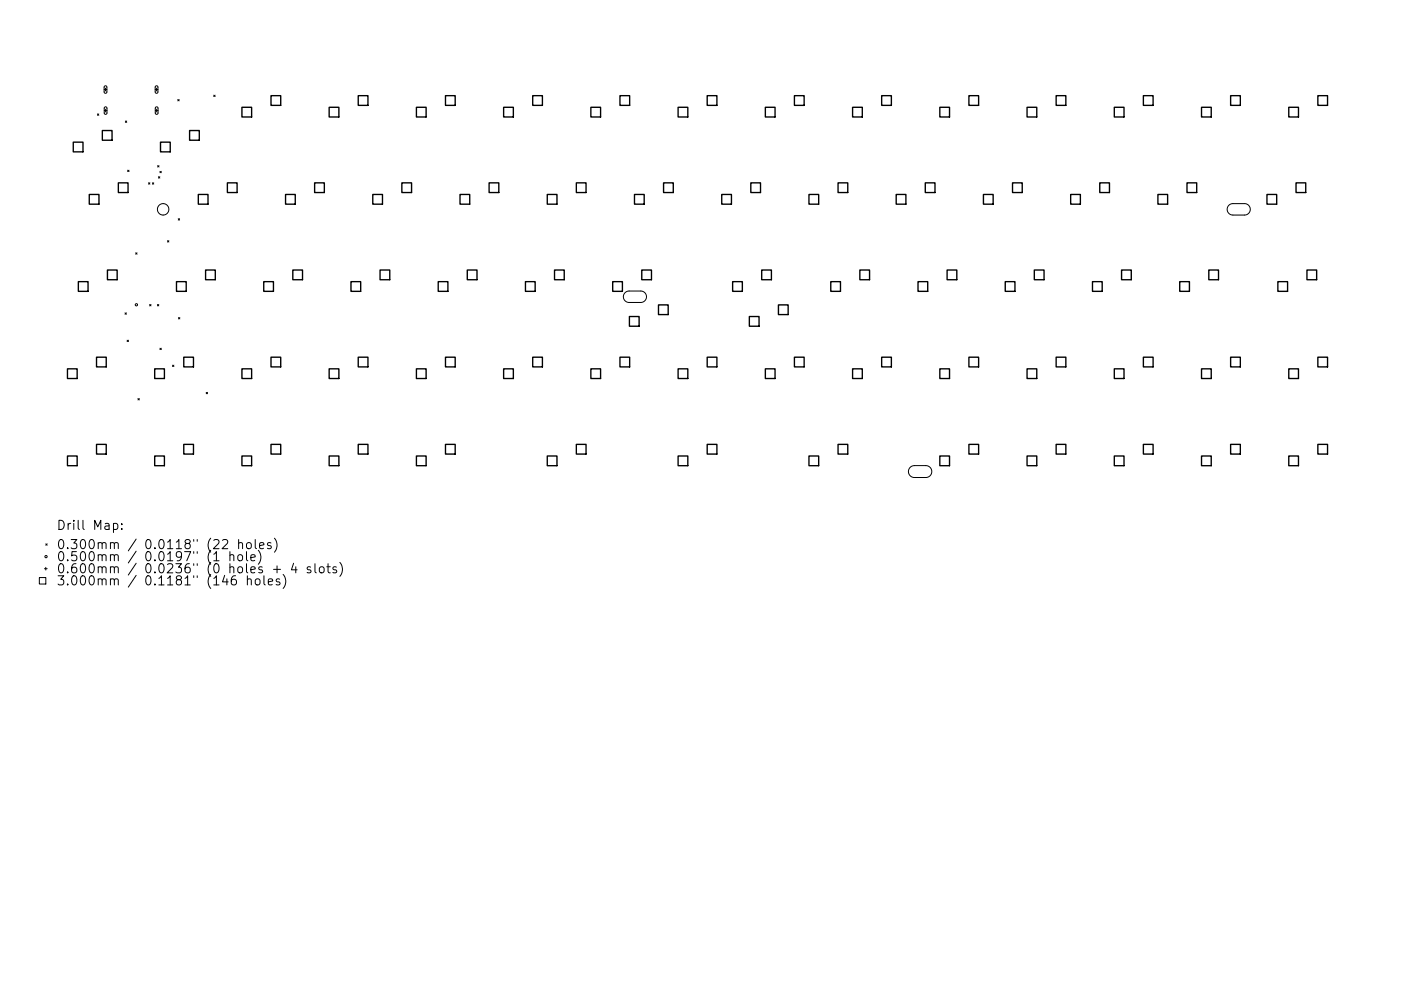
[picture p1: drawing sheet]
<svg xmlns="http://www.w3.org/2000/svg" width="297mm" height="210mm" viewBox="0 0 297 210" stroke-linecap="round" stroke-linejoin="round" font-family="sans-serif">
<defs><g id="words">
<g font-size="2.7">
<text x="11.9" y="112.4">Drill Map:</text>
<text x="11.9" y="116.5">0.300mm / 0.0118&quot; (22 holes)</text>
<text x="11.9" y="119.1">0.500mm / 0.0197&quot; (1 hole)</text>
<text x="11.9" y="121.6">0.600mm / 0.0236&quot; (0 holes + 4 slots)</text>
<text x="11.9" y="124.2">3.000mm / 0.1181&quot; (146 holes)</text>
</g>
</g></defs>
<g fill="none" stroke="#000" stroke-width=".21">
<path d="M22.1 19h.6M22.2 18.3l.2-.1 .3 .2v1.2l-.3 .2-.3-.2zM22.4 18.7v.6M32.9 19h.6M33 18.3l.3-.1 .2 .2v1.2l-.3 .2-.3-.2zM33.2 18.7v.6M20.7 24.2l.2 .3M20.9 24.2l-.2 .3M22.1 23.5h.6M22.2 22.7h.3l.2 .2v1.1l-.3 .3-.3-.3zM22.4 23.2v.6M26.6 25.7l.3 .3"/>
<path d="M26.9 25.7l-.3 .3M27.1 36.1l.3 .3M27.4 36.1l-.3 .3M31.5 38.8l.3 .3M31.8 38.8l-.3 .3M32.3 38.8l.3 .3M32.6 38.8l-.3 .3M32.9 23.5h.6M33 22.7h.3l.2 .2v1.1l-.2 .3-.4-.3zM33.2 23.2v.6M33.4 35.1l.3 .3M33.6 37.5l.3 .3"/>
<path d="M33.7 35.1l-.3 .3M33.9 37.5l-.3 .3M33.9 36.4l.3 .2M34.2 36.4l-.3 .2M37.7 21.1l.3 .3M38 21.1l-.3 .3M45.3 20.2l.3 .3M45.6 20.2l-.3 .3M28.8 53.6l.3 .3M29.1 53.6l-.3 .3M35.5 51.1l.3 .3M35.8 51.1l-.3 .3"/>
<path d="M37.8 46.4l.3 .3M38.1 46.4l-.3 .3M260.5 43.6l.8-.4h2.6a1.21 1.21 0 0 1 1.2 1.2 1.21 1.21 0 0 1-1.2 1.2h-2.5a1.21 1.21 0 0 1-1.1-.7 1.21 1.21 0 0 1 .2-1.3zM26.5 66.4l.3 .3M26.8 66.4l-.3 .3M26.9 72.2l.3 .3M27.2 72.2l-.3 .3M31.7 64.6l.3 .3M32 64.6l-.3 .3M33.4 64.6l.3 .3M33.7 64.6l-.3 .3M33.9 73.9l.3 .3"/>
<path d="M34.2 73.9l-.3 .3M36.6 77.5l.3 .3M36.9 77.5l-.3 .3M37.8 67.4l.3 .3M38.1 67.4l-.3 .3M132.5 62.1l.8-.3 2.6-.1a1.21 1.21 0 0 1 1.2 1.3 1.21 1.21 0 0 1-1.2 1.2h-2.5a1.21 1.21 0 0 1-1.1-.8 1.21 1.21 0 0 1 .2-1.3zM29.2 84.6l.3 .3M29.5 84.6l-.3 .3M43.7 83.3l.3 .2M44 83.3l-.3 .2M193 99.2l.8-.4h2.5a1.26 1.26 0 0 1 1.3 1.2 1.26 1.26 0 0 1-1.3 1.3h-2.4a1.26 1.26 0 0 1-1.2-.8 1.26 1.26 0 0 1 .3-1.3zM9.7 115.4l.3 .3"/>
<path d="M10 115.4l-.3 .3M24.1 111.1l.5-.1 .4 .4v.6l-.2 .2h-.7M25.8 112.2v.1M25.8 111.1v.2M45.3 117.6l.6-.6v2M47.2 114.7l.3-.2h.4l.3 .2 .1 .3-.1 .3-1.1 1.1h1.2M48.7 117.9l.3-.2 .5 .1 .1 1.2M48.7 117v2M50.6 115.3l.3-.2 .4 .1 .1 1.2M50.6 117.8l.5-.1 .3 .4v.5l-.3 .4-.5-.1-.2-.3v-.5zM50.6 114.5v1.9M52.3 117v1.7l.2 .3"/>
<path d="M52.4 115.3l.2-.2 .6 .2 .1 .7-.2 .3-.5 .1-.2-.2zM53.2 118.3l.9-.2-.1-.3-.5-.1-.3 .3 .1 .9h.7M54.1 114.5v1.6l.3 .3M54.8 116.8a2.23 2.23 0 0 1 0 2.9M55 115.8l1-.2-.1-.4-.6-.1-.3 .3 .1 .9h.8M57.4 115.2l-.4-.1-.3 .3 .1 .3 .6 .2v.4h-.7M58.2 114.2a2.23 2.23 0 0 1 0 3M62.2 119.5l-.4 1.4h1.2M66.8 119.6v1.7l.3 .2M69.6 119.6v1.7v.1l.4 .1M72.1 119.3a2.23 2.23 0 0 1 0 3M8.3 122.5h1.4v1.4h-1.4z"/>
<path d="M9.4 120.7h.6M9.7 120.4v.6M50 122.2a.77 .77 0 0 0-1 .8v.7l.2 .3 .6 .1 .2-.2 .1-.6-.1-.3-.6-.1-.4 .4M52.4 123l.3-.2 .5 .1 .1 1.2M52.4 122.2v1.9M54.3 122.9l.5-.1 .3 .4v.5l-.3 .4-.5-.1-.2-.3v-.5zM56 122.2v1.6l.2 .3M56.9 123.5l.9-.2-.1-.4-.5-.1-.3 .3 .1 .9h.7M58 120.8h1.5M58.7 120.1v1.4M59.3 122.9l-.5-.1-.2 .3v.3l.7 .1v.5h-.7M60 121.9a2.23 2.23 0 0 1 0 2.9"/>
<path d="M62.7 120.2v1.3M65.9 120.3l-.5-.1-.3 .3 .1 .3 .7 .2v.4h-.8M67.8 120.4l.3-.2 .5 .2 .1 .8-.2 .2-.4 .1-.3-.1zM69.3 120.2h.7M71.3 120.3l-.5-.1-.2 .3 .1 .3 .6 .2v.4h-.7"/>
<circle cx="34.6" cy="44.4" r="1.21"/>
<circle cx="28.9" cy="64.7" r=".24"/>
<circle cx="9.8" cy="118.1" r=".24"/>
</g>
<g fill="none" stroke="#000" stroke-width=".29">
<path d="M15.5 30.2h2.1v2h-2.1zM21.7 27.7h2.1v2.1h-2.1zM25.1 38.8h2v2.1h-2zM34 30.2h2.1v2h-2.1zM40.2 27.7h2.1v2.1h-2.1zM48.2 38.8h2.1v2.1h-2.1zM51.3 22.8h2.1v2h-2.1zM57.5 20.3h2v2.1h-2zM66.7 38.8h2.1v2.1h-2.1zM69.8 22.8h2v2h-2zM76 20.3h2v2.1h-2zM85.2 38.8h2.1v2.1h-2.1z"/>
<path d="M88.3 22.8h2v2h-2zM94.4 20.3h2.1v2.1h-2.1zM103.7 38.8h2.1v2.1h-2.1zM106.8 22.8h2v2h-2zM112.9 20.3h2.1v2.1h-2.1zM122.2 38.8h2.1v2.1h-2.1zM125.3 22.8h2v2h-2zM131.4 20.3h2.1v2.1h-2.1zM140.7 38.8h2v2.1h-2zM143.8 22.8h2v2h-2zM149.9 20.3h2.1v2.1h-2.1zM159.2 38.8h2v2.1h-2z"/>
<path d="M162.3 22.8h2v2h-2zM168.4 20.3h2.1v2.1h-2.1zM177.7 38.8h2v2.1h-2zM180.8 22.8h2v2h-2zM186.9 20.3h2.1v2.1h-2.1zM196.2 38.8h2v2.1h-2zM199.3 22.8h2v2h-2zM205.4 20.3h2.1v2.1h-2.1zM214.7 38.8h2v2.1h-2zM217.8 22.8h2v2h-2zM223.9 20.3h2.1v2.1h-2.1zM233.2 38.8h2v2.1h-2z"/>
<path d="M236.3 22.8h2v2h-2zM242.4 20.3h2.1v2.1h-2.1zM251.7 38.8h2v2.1h-2zM254.7 22.8h2.1v2h-2.1zM260.9 20.3h2.1v2.1h-2.1zM273.2 22.8h2.1v2h-2.1zM274.8 38.8h2v2.1h-2zM279.4 20.3h2.1v2.1h-2.1zM16.6 59.8h2.1v2h-2.1zM18.9 41.3h2.1v2h-2.1zM22.8 57.3h2v2h-2zM37.4 59.8h2.1v2h-2.1z"/>
<path d="M42 41.3h2.1v2h-2.1zM43.6 57.3h2v2h-2zM55.9 59.8h2.1v2h-2.1zM60.5 41.3h2.1v2h-2.1zM62.1 57.3h2v2h-2zM74.4 59.8h2.1v2h-2.1zM79 41.3h2.1v2h-2.1zM80.6 57.3h2v2h-2zM92.9 59.8h2.1v2h-2.1zM97.5 41.3h2.1v2h-2.1zM99.1 57.3h2v2h-2zM111.4 59.8h2.1v2h-2.1z"/>
<path d="M116 41.3h2.1v2h-2.1zM117.6 57.3h2v2h-2zM129.9 59.8h2.1v2h-2.1zM134.5 41.3h2.1v2h-2.1zM136.1 57.3h2v2h-2zM153 41.3h2.1v2h-2.1zM155.3 59.8h2.1v2h-2.1zM161.5 57.3h2.1v2h-2.1zM171.5 41.3h2.1v2h-2.1zM176.1 59.8h2.1v2h-2.1zM182.3 57.3h2.1v2h-2.1zM190 41.3h2.1v2h-2.1z"/>
<path d="M194.6 59.8h2.1v2h-2.1zM200.8 57.3h2.1v2h-2.1zM208.5 41.3h2.1v2h-2.1zM213.1 59.8h2.1v2h-2.1zM219.3 57.3h2.1v2h-2.1zM227 41.3h2.1v2h-2.1zM231.6 59.8h2.1v2h-2.1zM237.8 57.3h2.1v2h-2.1zM245.5 41.3h2.1v2h-2.1zM250.1 59.8h2.1v2h-2.1zM256.3 57.3h2v2h-2zM268.6 41.3h2.1v2h-2.1z"/>
<path d="M270.9 59.8h2.1v2h-2.1zM277.1 57.3h2.1v2h-2.1zM14.3 78.3h2.1v2h-2.1zM20.5 75.8h2v2h-2zM32.8 78.3h2.1v2h-2.1zM39 75.8h2v2h-2zM51.3 78.3h2.1v2h-2.1zM57.5 75.8h2v2h-2zM69.8 78.3h2v2h-2zM76 75.8h2v2h-2zM88.3 78.3h2v2h-2zM94.4 75.8h2.1v2h-2.1z"/>
<path d="M106.8 78.3h2v2h-2zM112.9 75.8h2.1v2h-2.1zM125.3 78.3h2v2h-2zM131.4 75.8h2.1v2h-2.1zM133.4 67.2h2.1v2h-2.1zM139.6 64.7h2.1v2h-2.1zM143.8 78.3h2v2h-2zM149.9 75.8h2.1v2h-2.1zM158.9 67.2h2v2h-2zM162.3 78.3h2v2h-2zM165 64.7h2.1v2h-2.1zM168.4 75.8h2.1v2h-2.1z"/>
<path d="M180.8 78.3h2v2h-2zM186.9 75.8h2.1v2h-2.1zM199.3 78.3h2v2h-2zM205.4 75.8h2.1v2h-2.1zM217.8 78.3h2v2h-2zM223.9 75.8h2.1v2h-2.1zM236.3 78.3h2v2h-2zM242.4 75.8h2.1v2h-2.1zM254.7 78.3h2.1v2h-2.1zM260.9 75.8h2.1v2h-2.1zM273.2 78.3h2.1v2h-2.1zM279.4 75.8h2.1v2h-2.1z"/>
<path d="M14.3 96.7h2.1v2.1h-2.1zM20.5 94.3h2v2h-2zM32.8 96.7h2.1v2.1h-2.1zM39 94.3h2v2h-2zM51.3 96.7h2.1v2.1h-2.1zM57.5 94.3h2v2h-2zM69.8 96.7h2v2.1h-2zM76 94.3h2v2h-2zM88.3 96.7h2v2.1h-2zM94.4 94.3h2.1v2h-2.1zM116 96.7h2.1v2.1h-2.1zM122.2 94.3h2.1v2h-2.1z"/>
<path d="M143.8 96.7h2v2.1h-2zM149.9 94.3h2.1v2h-2.1zM171.5 96.7h2.1v2.1h-2.1zM177.7 94.3h2v2h-2zM199.3 96.7h2v2.1h-2zM205.4 94.3h2.1v2h-2.1zM217.8 96.7h2v2.1h-2zM223.9 94.3h2.1v2h-2.1zM236.3 96.7h2v2.1h-2zM242.4 94.3h2.1v2h-2.1zM254.7 96.7h2.1v2.1h-2.1zM260.9 94.3h2.1v2h-2.1z"/>
<path d="M273.2 96.7h2.1v2.1h-2.1zM279.4 94.3h2.1v2h-2.1z"/>
</g>
<use href="#words"/>
</svg>
